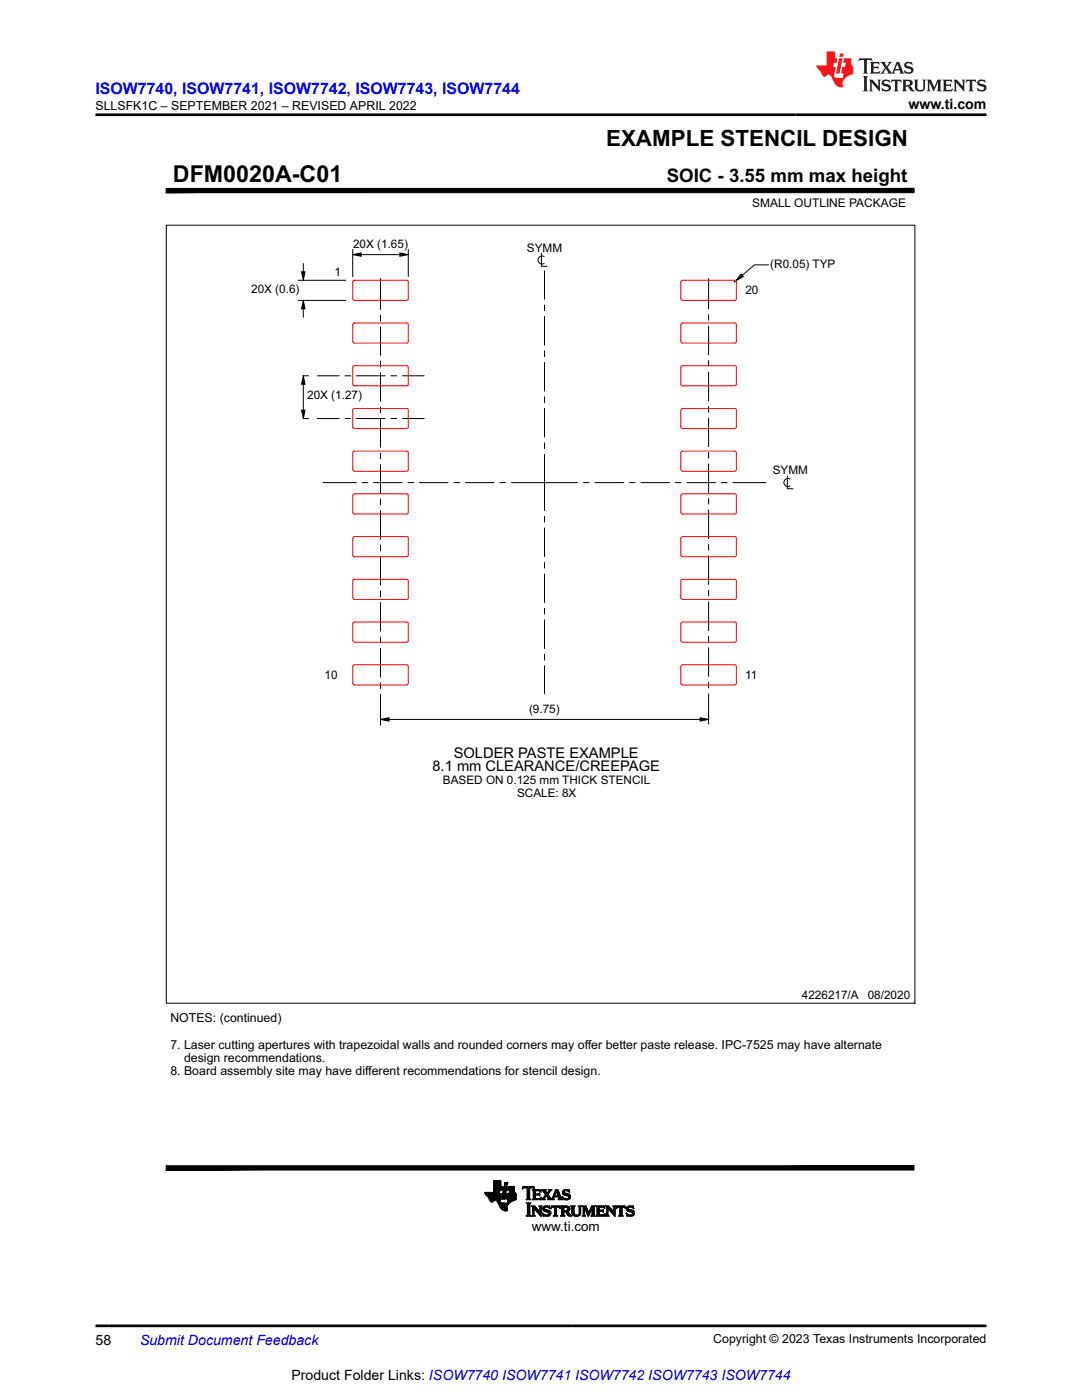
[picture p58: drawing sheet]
<svg xmlns="http://www.w3.org/2000/svg" width="216mm" height="279mm" viewBox="0 0 216 279" stroke-linecap="round" stroke-linejoin="round" font-family="sans-serif">
<defs><g id="words">
<text font-size="4.6" x="34.5" y="36.4">DFM0020A-C01</text>
<text font-size="4.5" x="120.9" y="29.2">EXAMPLE STENCIL DESIGN</text>
<text font-size="3.7" x="133.1" y="36.4">SOIC - 3.55 mm max height</text>
<text font-size="3.2" fill="#00f" x="19" y="18.7">ISOW7740, ISOW7741, ISOW7742, ISOW7743, ISOW7744</text>
<g font-size="2.9">
<text x="86.3" y="153.9">8.1 mm CLEARANCE/CREEPAGE</text>
<text x="90.5" y="151.3">SOLDER PASTE EXAMPLE</text>
</g>
<g font-size="2.8">
<text x="181.3" y="21.8">www.ti.com</text>
<text x="19" y="268.4">58</text>
<text x="58.1" y="275.3">Product Folder Links: ISOW7740 ISOW7741 ISOW7742 ISOW7743 ISOW7744</text>
</g>
<text font-size="2.8" fill="#00f" x="27.9" y="268.4">Submit Document Feedback</text>
<text font-size="2.7" x="106.1" y="245.7">www.ti.com</text>
<g font-size="2.5">
<text x="19.1" y="21.9">SLLSFK1C – SEPTEMBER 2021 – REVISED APRIL 2022</text>
<text x="34" y="204.1">NOTES: (continued)</text>
<text x="34" y="209.3">7. Laser cutting apertures with trapezoidal walls and rounded corners may of</text>
<text x="116.7" y="209.3">fer better paste release. IPC-7525 may have alternate</text>
<text x="34" y="214.6">8. Board assembly site may have dif</text>
<text x="36.7" y="212">design recommendations.</text>
<text x="72.9" y="214.6">ferent recommendations for stencil design.</text>
<text x="142.3" y="268.1">Copyright © 2023 Texas Instruments Incorporated</text>
</g>
<text font-size="2.4" x="150.1" y="41.4">SMALL OUTLINE PACKAGE</text>
<g font-size="2.3">
<text x="70.5" y="49.5">20X (1.65)</text>
<text x="105.1" y="50.2">SYMM</text>
<text x="153.7" y="53.5">(R0.05) TYP</text>
<text x="50.1" y="58.5">20X (0.6)</text>
<text x="66.7" y="55.2">1</text>
<text x="148.7" y="58.7">20</text>
<text x="61.3" y="79.7">20X (1.27)</text>
<text x="154.2" y="94.6">SYMM</text>
<text x="64.7" y="135.5">10</text>
<text x="148.7" y="135.6">11</text>
<text x="105.6" y="142.2">(9.75)</text>
<text x="88.4" y="156.5">BASED ON 0.125 mm THICK STENCIL</text>
<text x="103.2" y="159">SCALE: 8X</text>
<text x="160" y="199.4">4226217/A</text>
<text x="173.2" y="199.4">08/2020</text>
</g>
</g></defs>
<g fill="none" stroke="#000" stroke-width=".2">
<path d="M33.2 37.6h149.2l-149.2 .9zM33.2 38.5l149.2-.9v.9zM142.4 38h40v.2M182.4 37.8v.2h-149.2M33.2 44.9h149.4v155.3h-149.4zM59.5 55.9h9.5M59.5 60h9.5M60.2 54.2h.7l-.4 1.7zM60.5 60l.4 1.6h-.7zM60.5 52.6v1.6M70.4 50.8l1.7-.3v.6zM70.4 49.8v5.4"/>
<path d="M72.1 50.8h7.7M75.9 55.6v6.2M79.8 50.5l1.7 .3-1.7 .3zM81.5 49.8v5.4M108 50.6v2.5h1.1M108.6 51.2a.82 .82 0 0 0-1.3 .7 .82 .82 0 0 0 1.3 .7M108.6 54.1v5.6M141.4 55.6v6M146.5 56.2h.2M146.6 56.2v.1M147.9 54.7l.4 .5-1.5 .8zM153.3 52.9h-2.7l-2.5 2"/>
<path d="M60.5 75l.4 1.7h-.7zM60.5 61.6v1.7M60.5 76.7v5.2M60.5 75h1.1M63.3 75h4.4M68.8 75h1.2M71.1 75h5.7M75.9 62.9v1.2M75.9 65.2v5.7M75.9 72.1v1.1M75.9 74.4v5.7M78 75h1.2"/>
<path d="M80.3 75h4.3M108.6 60.9v1.1M108.6 63.2v5.7M108.6 70v1.2M108.6 72.3v5.8M108.6 79.2v1.1M141.4 62.8v1.1M141.4 65.1v5.7M141.4 72v1.1M141.4 74.3v5.7M60.2 81.9h.7l-.4 1.6zM60.5 83.5h1.1"/>
<path d="M63.3 83.5h4.4M64.5 96.3h6.6M68.8 83.5h1.2M71.1 83.5h5.7M72.2 96.3h1.2M74.5 96.3h5.8M75.9 81.3v1.1M75.9 83.5v5.8M75.9 90.4v1.2M75.9 92.7v5.8M75.9 99.6v1.1M78 83.5h1.2"/>
<path d="M80.3 83.5h4.3M81.4 96.3h1.2M83.7 96.3h5.7M90.6 96.3h1.1M92.9 96.3h5.7M99.7 96.3h1.2M102 96.3h13.3M108.6 81.5v5.7M108.6 88.4v1.1M108.6 90.7v11.2M116.4 96.3h1.2M118.7 96.3h5.7"/>
<path d="M125.6 96.3h1.1M127.9 96.3h5.7M134.8 96.3h1.1M137.1 96.3h5.7M141.4 81.1v1.2M141.4 83.4v5.8M141.4 90.3v1.2M141.4 92.6v5.7M141.4 99.5v1.1M143.9 96.3h1.2M146.2 96.3h6.7M157.1 95v2.5h1.1"/>
<path d="M157.6 95.6a.83 .83 0 0 0-1.2 .7 .83 .83 0 0 0 1.2 .7M75.9 101.9v5.7M75.9 108.8v1.1M75.9 111v5.8M75.9 117.9v1.2M108.6 103.1v1.1M108.6 105.4v5.7M108.6 112.2v1.2M108.6 114.5v5.7M141.4 101.8v5.7M141.4 108.6v1.2M141.4 110.9v5.8"/>
<path d="M141.4 117.8v1.2M75.9 120.2v5.8M75.9 127.1v1.1M75.9 129.4v5.7M75.9 136.3v1.1M75.9 138.6v6.1M108.6 121.4v1.2M108.6 123.7v5.7M108.6 130.6v1.1M108.6 132.9v5.6M141.4 120.1v5.7M141.4 127v1.1"/>
<path d="M141.4 129.3v5.7M141.4 136.2v1.1M141.4 138.5v6M75.9 143.6l1.7-.4v.7zM77.6 143.6h62.1M139.7 143.2l1.7 .4-1.7 .3zM33.2 232.7h149.2l-149.2 .8zM33.2 233.5l149.2-.8v.8zM96.8 238.1h2.8M96.8 238h2.9M96.8 238.2h2.8M96.8 238.3h3.2"/>
<path d="M96.9 238.3h3.1M96.9 238.4h3.1M97 238.5h3M97 238.6h3M97.1 238.6h2.9M97.2 238.7h2.7M97.3 238.7h2.6M97.3 238.8h2.6M97.4 238.9h2.5M97.5 239h2.4M97.5 239.1h2.4M97.6 239.2h2.2"/>
<path d="M97.6 239.3h2.2M97.6 239.4h2.2M97.7 239.4h2.1M97.7 239.5h2.1M97.7 239.5h1M97.8 239.6h.8M97.8 239.7h.7M97.9 239.8h.5M98 239.9h.3M98.5 237.9h1.2M98.5 237.8h1.2M98.5 237.7h1.2"/>
<path d="M98.5 237.6h1.2M98.5 236.7l1.8 .1-.1 .7h-1.7M98.5 237.5h1.7M98.5 237.4h1.7M98.5 237.3h1.7M98.5 237.2h1.7M98.5 237.1h1.7M98.5 237.1h1.8M98.5 237h1.8M98.5 236.9h1.8M98.5 236.8h1.8M98.5 236.7h1.4"/>
<path d="M98.5 236.6h1.4M98.5 236.5h1.4M98.5 236.4h1.4M98.5 236.3h1.4M98.5 236.2h1.4M98.5 236.1h1.4M98.5 236h1.4M98.5 235.9h1.4M98.5 235.8h1.4M98.5 235.7h1.4M99 239.5h.8M99.1 239.6h.7"/>
<path d="M99.1 239.7h.6M99.2 239.7h.6M99.3 239.8h.5M99.3 239.9h.5M99.3 239.9h.6M99.7 237.9l-2.9 .1 .1 .3 .5 .6 .4 .7a.46 .46 0 0 0 .4 .3 .46 .46 0 0 0 .4-.3l.3-.1a3.3 3.3 0 0 1 1.1 1.7 1.07 1.07 0 0 0 1.3 .4 1.21 1.21 0 0 1 .5-1.6M99.7 237.5l-.1 .7h.4l-.2 1.1M99.8 239.5v.3l.3 .3h1.6M99.8 239.3v.2M99.9 236.8v-1.2h-1.4v2.4M100.1 239.3h.6M100.1 239.2h.6"/>
<path d="M100.1 239.1h.6M100.1 239h.6M100.2 238.9h.5M100.2 238.9h.6M100.2 238.8h.6M100.2 238.7h.6M100.2 238.6h.6M100.2 238.5h.6M100.3 238.4h.5M100.3 238.3h.6M100.3 238.2h.6M100.3 238.1h.6"/>
<path d="M100.3 238h.6M100.4 237.9h.5M100.4 237.9h.6M100.4 237.8h.6M100.4 237.7h.6M100.4 237.6h.6M100.4 237.5h.6M100.5 237.4h.5M100.5 237.3h.6M100.5 237.2h.6M100.5 237.1h.6M100.5 237h.6"/>
<path d="M100.6 236.9h.6M100.6 236.8h.6l-.1 .2-.4 2.3h-.6zM100.6 236.8h.6M100.6 236.5h.6M100.7 236.4h.5M100.7 236.3h.6M100.7 236.2h.6M100.7 236.1h.6M100.7 236h.6l-.1 .5h-.6zM100.7 236h.6M101 239.1v.2h.3M101 239.2h2"/>
<path d="M101 239.1h2M101 239.3h2M101 239h2M101 238.9h2M101 238.8h2M101 238.7h2M101.1 238.6h1.9M101.1 238.5h1.9M101.1 238.4h1.9M101.1 238.3h1.9M101.2 239.9h.6M101.2 239.9h.7"/>
<path d="M101.3 239.8h.7M101.3 239.7h.8M101.3 239.7h1M101.3 239.6h1.1M101.3 237.5h1.3M101.3 237.4h1.3M101.3 239.5h1.3M101.3 237.3h1.3M101.3 239.5h1.5M101.3 239.4h1.7M101.3 237.2h1.3M101.3 237.1h1.3"/>
<path d="M101.3 239.3l-.1 .8M101.4 237.1h1.2M101.4 237h1.2M101.4 236.9h1.2M101.4 236.8h1.2M101.6 238.2h1.4M101.6 238.1h1.3M101.6 238.1h1.2M101.6 238h1.2M101.6 237.9h1.1M101.6 237.8h1.1M101.7 237.8h1"/>
<path d="M101.7 237.7h.9M101.7 237.5l-.1 .7h-.5l-.1 .9M101.7 237.6h.9M102.6 237.5h-1.3l.1-.7h1.2l.1 1 .3 .4v1.2l-1.2 .6M104.2 237.2h.1M104.3 237.1h.2M104.3 237h2.3M104.3 236.9h2.3M104.3 236.8h2.2M105 239.4h.9M105.2 239.3h.5M105.2 237.2l-.1-.1h-.4l-.5 .2 .2-.5h2.1l.2 .5-.1-.1a.59 .59 0 0 0-.9 0"/>
<path d="M105.2 239.1l-.2 .3M105.2 239.2h.5M105.2 239.1h.5M105.2 239h.5M105.2 238.9h.5M105.2 238.8h.5M105.2 238.7h.5M105.2 238.6h.5M105.2 238.5h.5M105.2 238.4h.5M105.2 238.3h.5M105.2 238.2h.5"/>
<path d="M105.2 238.1h.5M105.2 238h.5M105.2 237.9h.5M105.2 237.8h.5M105.2 237.7h.5M105.2 237.6h.5M105.2 237.5h.5M105.2 237.4h.5M105.2 237.3h.5M105.2 237.2h.5M105.2 237.1h.5M105.2 237.2v1.9"/>
<path d="M105.7 239.1l.2 .3M105.7 237.2v1.9M106.2 239.4h1.7M106.3 237.5h1.5M106.4 239.3h1.5M106.4 237.6h1.5M106.4 239.1l-.2 .3M106.4 238.2l1 .1 .3-.2-.1 .5M106.4 239.2h.5M106.4 239.1h.5M106.4 239h.5M106.4 238.9h.5"/>
<path d="M106.4 238.8h.5M106.4 238.7h.5M106.4 238.6h.5M106.4 238.5h.5M106.4 238.4h1.3M106.4 238.3h1.3M106.4 238.2h.5M106.4 238.1h.5M106.4 238h.5M106.4 237.9h.5M106.4 237.8h.5M106.4 237.7h.5"/>
<path d="M106.4 237.1h.2M106.6 237.2h.1M106.9 237.8v-.1l.5-.1 .5 .3M106.9 237.8v.5M107.5 238.2h.2M107.6 238.5h.1M107.6 239.2h.4M107.6 238.2h.1M107.6 237.7h.3M107.6 238.7l-.1-.2h-.6v.6l.7 .1 .4-.3-.1 .5h-1.7M107.8 237.8h.1M107.8 239.1h.2"/>
<path d="M107.9 237.9h.1M107.9 237.9l-.1-.5h-1.6l.2 .3v1.4M108 239h.1M108 239.4h.8M108.1 237.5h.8M108.2 239.3h.4M108.3 237.6h.5M108.3 239.2h.3M108.3 237.7h.6M108.3 237.7l.6 .7M108.4 239.1l-.4 .3M108.4 239.1h.3"/>
<path d="M108.4 237.8h.5M108.5 239h.3M108.5 237.9h.5M108.5 238.9h.3M108.5 238h.6M108.6 238.8h.3M108.6 238.1h.5M108.6 238.7h.3M108.7 238.2h.8M108.7 238.6h.8M108.7 238.2h.7M108.8 238.5h.6"/>
<path d="M108.8 238.3h.5M108.8 238.4h.6M108.9 238.4l-.5 .7M109.1 238.7h.5M109.1 238.8h.6M109.2 238.9h.5M109.2 239.4h1.4M109.3 238.1h.2M109.3 239h.5M109.3 238.4l.8 .9 .8-1.9h.4l.7 1.8 .2 .2M109.3 238h.3M109.3 239.1h.6"/>
<path d="M109.4 239.1l-.4-.5-.4 .6 .2 .2M109.4 239.1v.2l-.2 .1M109.4 237.9h.3M109.4 239.2h.5M109.4 239.3h.6M109.4 237.8h.3M109.5 237.5h.6M109.5 237.7l-.3 .5-.4-.6 .2-.2h-1l.3 .3M109.5 237.7l-.1-.3h.7l-.3 .3M109.5 237.7h.3M109.5 237.6h.4M109.8 237.7l-.5 .7"/>
<path d="M110.1 239.3h.4M110.2 239.2h.3M110.2 239.1h.3M110.3 239h.2M110.3 238.9h.3M110.3 238.8h1.6M110.4 238.7h1.4M110.4 238.6h.3M110.4 238.5h.3M110.5 238.4h.2M110.5 239.1v.2l.1 .1M110.5 239.1l.1-.2h.8l.1 .2"/>
<path d="M110.5 238.3h.3M110.5 238.2h.3M110.6 238.2h.3M110.6 238.1h.3M110.7 238h.2M110.7 237.9h.3M110.7 237.8h.8M110.8 237.7h.6M110.8 237.6h.6M110.9 237.5h.5M111 237.8l.3 .9h-.6zM111 237.9h.5"/>
<path d="M111.1 238h.4M111.1 238.1h.5M111.2 238.2h.4M111.2 238.2h.5M111.2 238.3h.5M111.3 238.4h.4M111.3 238.5h.5M111.3 238.6h.5M111.4 239.4h.8M111.4 238.9h.5M111.5 239h.5M111.5 239.1h.5"/>
<path d="M111.5 239.1l-.1 .3M111.5 239.3h.6M111.5 239.2h.5M112.2 238.9h.1M112.2 238.8h.1M112.2 239h.2M112.2 238h.4M112.2 239.1h.3M112.2 238.1h.5M112.2 237.9h.4M112.2 238.2h.8M112.2 237.8h.4"/>
<path d="M112.3 239.2h.5M112.3 239.3h1.3M112.3 238.2h1.1M112.3 237.7h.4M112.3 239.4h.2M112.3 237.6a1.11 1.11 0 0 1 1.1-.1l.2-.1 .1 .5a.75 .75 0 0 0-1.1 0l.1 .2 .5 .1a.67 .67 0 0 1 .6 .9 .67 .67 0 0 1-1 .4l-.5-.1-.1-.6a.64 .64 0 0 0 .6 .5 .64 .64 0 0 0 .6-.5l-.6-.2a.59 .59 0 0 1-.5-1zM112.3 238.3h1.3M112.4 237.6h1.2M112.5 238.4h1.2M112.5 237.5h1.1M112.6 239.4h.9M112.7 238.5h1.1"/>
<path d="M112.7 237.4h.5M112.9 239.5h.3M113.1 238.6h.7M113.2 239.2h.5M113.3 237.7h.3M113.4 238.7h.4M113.4 239.1h.4M113.4 239h.4M113.4 238.8h.4M113.4 237.8h.3M113.4 238.9h.4M113.6 237.9h.1"/>
<path d="M99.4 240h.6M99.4 240.1h.9M99.4 240.2h2.2M99.4 240.2h2.1M99.5 240.3h2M99.5 240.3h1.9M99.5 240.4h1.9M99.6 240.5h1.7M99.6 240.6h1.7M99.7 240.7h1.5M99.7 240.8h1.5M99.8 240.9h1.4"/>
<path d="M99.8 241h1.4M99.9 241h1.3M99.9 241.1h1.3M100 241.1h1.2M100 241.2h1.2M100.1 241.3h1.1M100.2 241.4h1M100.3 241.5h1M100.4 241.5h.9M100.6 241.6h.7M100.9 241.7h.1M101.2 240h.5"/>
<path d="M105.1 240.1h.8M105.2 242.6h.6M105.2 240.2h.5M105.2 242.5h.5M105.2 240.4l-.2-.4h.9l-.2 .4M105.2 242.4l-.2 .3h.9l-.2-.3M105.2 242.4h.5M105.2 242.3h.5M105.2 242.2h.5M105.2 242.1h.5M105.2 242h.5M105.2 241.9h.5"/>
<path d="M105.2 241.8h.5M105.2 241.7h.5M105.2 241.6h.5M105.2 241.5h.5M105.2 241.4h.5M105.2 241.3h.5M105.2 241.2h.5M105.2 241.1h.5M105.2 241h.5M105.2 240.9h.5M105.2 240.8h.5M105.2 240.7h.5"/>
<path d="M105.2 240.6h.5M105.2 240.5h.5M105.2 240.4h.5M105.2 240.3h.5M105.2 240.4v2M105.7 240.4v2M106.1 240.7h.6M106.2 240.8h.6M106.2 242.6h.4M106.3 240.9h.6M106.3 241l-.2-.3h.6l1 1.1v-.8M106.3 242.4l-.2 .3h.7l-.2-.3"/>
<path d="M106.3 242.5h.3M106.3 242.4h.3M106.3 242.3h.3M106.3 242.2h.3M106.3 242.1h.3M106.3 242h.3M106.3 241.9h.3M106.3 241.8h.3M106.3 241.7h.3M106.3 241.6h.3M106.3 241.5h.3M106.3 241.4h.3"/>
<path d="M106.3 241.3h.3M106.3 241.2h.8M106.3 241.1h.7M106.3 241h.7M106.3 241v1.4M106.6 241.2h.1M106.6 241.2v1.2M106.6 241.3h.6M106.7 241.4h.6M106.8 241.4h.6M106.9 241.5h.5M107 241.6h.5"/>
<path d="M107 241.7h.6M107.1 241.8h.9M107.2 241.9h.8M107.3 242h.7M107.4 242.1h.6M107.4 242.2h.6M107.5 242.3h.5M107.5 240.7h.7M107.6 242.4h.4M107.7 240.8h.4M107.7 242.5h.3M107.7 240.9h.3"/>
<path d="M107.7 241l-.2-.3h.7l-.2 .3M107.7 241.7h.3M107.7 241.6h.3M107.7 241.5h.3M107.7 241.4h.3M107.7 241.3h.3M107.7 241.2h.3M107.7 241.1h.3M107.7 241h.3M107.8 242.6h.2M107.9 242.7h.1M108 241v1.7l-1.4-1.5"/>
<path d="M108.2 242.1a.94 .94 0 0 0 1.3 .2l-.1-.3-.5-.2a.63 .63 0 0 1-.6-.8 .63 .63 0 0 1 1-.3h.3l.2 .5a.77 .77 0 0 0-1.1-.1l.1 .3 .5 .1a.61 .61 0 0 1 .6 .6M108.2 242.1l.2 .6 .2-.1a.85 .85 0 0 0 1.3-.5M108.2 242.1h.1M108.3 242.2h.1M108.3 242.3h.2M108.3 241.3h.4M108.3 241.2h.4M108.3 242.4h.4M108.3 241.4h.5M108.3 241.1h.4M108.3 241.4h.9M108.3 242.5h.7"/>
<path d="M108.4 242.6h1.3M108.4 241h.4M108.4 241.5h1.1M108.4 240.9h1.3M108.5 241.6h1.2M108.5 240.8h1.2M108.6 241.7h1.2M108.7 242.7h.8M108.7 240.7h.6M108.9 241.8h1M109.2 242.5h.6M109.3 241.9h.6"/>
<path d="M109.4 241h.3M109.4 242.4h.5M109.5 242h.4M109.5 242.3h.4M109.5 242.2h.4M109.5 242.1h.4M109.5 240.7h.1M109.6 241.1h.2M109.7 241.2h.1M109.9 241.2h.1M109.9 241.1h.2M109.9 241h.3"/>
<path d="M110 240.9h1.7M110 240.8h1.7M110 240.7h1.7M110.6 242.6h.5M110.6 242.5h.5M110.6 241h.5M110.6 242.4v-1.4a.42 .42 0 0 0-.7 .2l.2-.5h1.1a.43 .43 0 0 1 .5 .1 .43 .43 0 0 1 .1 .4 .44 .44 0 0 0-.7-.2v1.4M110.6 242.4l-.2 .3h.9l-.2-.3M110.6 242.4h.5M110.6 242.3h.5M110.6 242.2h.5M110.6 242.1h.5"/>
<path d="M110.6 242h.5M110.6 241.9h.5M110.6 241.8h.5M110.6 241.7h.5M110.6 241.6h.5M110.6 241.5h.5M110.6 241.4h.5M110.6 241.3h.5M110.6 241.2h.5M110.6 241.1h.5M111.5 241h.3M111.6 241.1h.2"/>
<path d="M111.7 241.2h.1M111.9 240.7h1.3M112 240.8h1.5M112 242.6h.6M112 242.5h.5M112 240.9h1.6M112.1 241l-.2-.3h1a.58 .58 0 0 1 .8 .3 .58 .58 0 0 1-.5 .8M112.1 242.4l-.2 .3h.8l-.2-.3M112.1 241.9l.9 .1a.83 .83 0 0 0 1.1 .7M112.1 242.4h.4M112.1 242.3h.4M112.1 242.2h.4"/>
<path d="M112.1 242.1h.4M112.1 242h.4M112.1 241.8h1.2M112.1 241.7h1.3M112.1 241.6h1.4M112.1 241.5h.4M112.1 241.4h.4M112.1 241.3h.4M112.1 241.2h.4M112.1 241.1h.4M112.1 241h.4M112.1 241v1.4"/>
<path d="M112.5 241.1v-.1a.43 .43 0 0 1 .5-.1 .43 .43 0 0 1 .2 .5l-.3 .2M112.5 241.1v.5M112.5 241.9v.5M112.9 241.9h.5M113 242h.5M113.1 242.1h.5M113.1 242.2h.5M113.1 241h.6M113.1 241.5h.5M113.1 242.3h.6M113.2 241.8l.9 .9M113.2 241.8h.1"/>
<path d="M113.2 242.4h.5M113.2 241.1h.5M113.2 241.4h.5M113.2 241.2h.5M113.3 242.5h.5M113.3 241.3h.4M113.3 242.6h.6M113.5 242.7h.6M113.9 240.7h.8M114 240.8h.6M114.1 240.9h.4M114.1 241l-.2-.3h.8l-.2 .3"/>
<path d="M114.1 242.1h.4M114.1 242h.4M114.1 241.9h.4M114.1 241.8h.4M114.1 241.7h.4M114.1 241.6h.4M114.1 241.5h.4M114.1 241.4h.4M114.1 241.3h.4M114.1 241.2h.4M114.1 241.1h.4M114.1 241h.4"/>
<path d="M114.1 241v1M114.1 242.2h.5M114.1 242.3h.5M114.2 242.4h.5M114.3 242.5h.6M114.4 242.6h1.2M114.5 242a.53 .53 0 0 0 .6 .5 .53 .53 0 0 0 .5-.5M114.5 241v1M114.5 242.7h1M115.2 242.5h.5M115.4 240.7h.7M115.5 242.4h.3"/>
<path d="M115.5 240.8h.4M115.5 242.3h.3M115.6 242.2h.3M115.6 240.9h.3M115.6 241l-.2-.3h.7l-.2 .3M115.6 242.1h.3M115.6 242h.3M115.6 241.9h.3M115.6 241.8h.3M115.6 241.7h.3M115.6 241.6h.3M115.6 241.5h.3"/>
<path d="M115.6 241.4h.3M115.6 241.3h.3M115.6 241.2h.3M115.6 241.1h.3M115.6 241h.3M115.6 241v1M115.9 242a.9 .9 0 0 1-.9 .7 .9 .9 0 0 1-.9-.7M115.9 241v1M116.2 240.7h.7M116.3 240.8h.7M116.3 242.6h.4M116.4 242.5h.2"/>
<path d="M116.4 240.9h.6M116.4 241l-.2-.3h.7l.6 1.3 .6-1.3h.7l-.2 .3M116.4 242.4l-.2 .3h.6l-.2-.3M116.4 242.4h.2M116.4 242.3h.2M116.4 242.2h.2M116.4 242.1h.2M116.4 242h.2M116.4 241.9h.2M116.4 241.8h.2M116.4 241.7h.2M116.4 241.6h.2"/>
<path d="M116.4 241.5h.2M116.4 241.4h.2M116.4 241.3h.2M116.4 241.2h.7M116.4 241.1h.7M116.4 241h.6M116.4 241v1.4M116.7 241.3h.5M116.7 241.4h.5M116.8 241.4h.4M116.8 241.5h.5M116.9 241.6h.4"/>
<path d="M116.9 241.7h.5M116.9 241.8h.5M117 241.9h.5M117 242h.7M117.1 242.1h.6M117.1 242.2h.6M117.2 242.3h.4M117.2 242.4h.4M117.2 242.5h.3M117.3 242.6h.2M117.3 242.7h.1M117.5 241.9h.3"/>
<path d="M117.6 241.8h.2M117.6 241.7h.3M117.6 241.6h.3M117.7 241.5h.2M117.7 241.4h.3M117.8 241.4h.2M117.8 241.3h.3M117.9 241.2h.7M117.9 241.1h.7M117.9 241h.7M118 240.9h.6M118 240.8h.7"/>
<path d="M118 240.7h.8M118.1 242.6h.5M118.1 242.5h.5M118.1 242.4l-.2 .3h.9l-.2-.3M118.1 242.4v-1.3l-.7 1.6-.8-1.6v1.3M118.1 242.4h.5M118.1 242.3h.5M118.1 242.2h.5M118.1 242.1h.5M118.1 242h.5M118.1 241.9h.5M118.1 241.8h.5"/>
<path d="M118.1 241.7h.5M118.1 241.6h.5M118.1 241.5h.5M118.1 241.4h.5M118.1 241.3h.5M118.6 241v1.4M118.9 240.7h1.6M119.1 240.8h1.5M119.1 242.6h1.6M119.1 240.9h1.5M119.1 242.5h1.6M119.1 242.4h.5"/>
<path d="M119.1 242.3h.5M119.1 242.2h.5M119.1 242.1h.5M119.1 242h.5M119.1 241.9h.5M119.1 241.8h.5M119.1 241.7h1.3M119.1 241.6h1.3M119.1 241.5h1.3M119.1 241.4h.5M119.1 241.3h.5M119.1 241.2h.5"/>
<path d="M119.1 241.1h.5M119.1 241h.5M119.1 241v1.4M119.7 240.9l-.1 .1v.5M120.1 241.5l.3-.1v.5l-.2-.1h-.6v.6l.7 .1 .4-.3-.1 .5h-1.7l.2-.3M120.1 240.9l.6 .2-.2-.4h-1.6l.2 .3M120.3 241.8h.1M120.3 241.4h.1M120.4 241.9h.1M120.4 241h.2M120.5 242.4h.2M120.5 241.1h.2"/>
<path d="M120.7 242.3h.1M120.8 240.7h.7M120.9 240.8h.6M121 242.6h.4M121 240.9h.6M121 241l-.2-.3h.6l1.1 1.1v-.8M121 242.4l-.2 .3h.7l-.2-.3M121 242.5h.3M121 242.4h.3M121 242.3h.3M121 242.2h.3M121 242.1h.3"/>
<path d="M121 242h.3M121 241.9h.3M121 241.8h.3M121 241.7h.3M121 241.6h.3M121 241.5h.3M121 241.4h.3M121 241.3h.3M121 241.2h.9M121 241.1h.8M121 241h.7M121 241v1.4"/>
<path d="M121.3 241.2h.1M121.3 241.2v1.2M121.4 241.3h.5M121.5 241.4h.5M121.5 241.4h.6M121.6 241.5h.6M121.7 241.6h.6M121.8 241.7h.6M121.9 241.8h.8M122 241.9h.7M122 242h.7M122.1 242.1h.6"/>
<path d="M122.2 242.2h.5M122.3 242.3h.4M122.3 240.7h.6M122.4 242.4h.3M122.4 240.8h.4M122.4 242.5h.3M122.5 240.9h.3M122.5 241l-.2-.3h.6l-.2 .3M122.5 241.7h.2M122.5 241.6h.2M122.5 241.5h.2M122.5 241.4h.2"/>
<path d="M122.5 241.3h.2M122.5 241.2h.2M122.5 241.1h.2M122.5 241h.2M122.5 242.6h.2M122.6 242.7h.1M122.7 241v1.7l-1.4-1.5M123 241.2h.1M123 241.1h.1M123 241h.2M123 240.9h1.8M123.1 240.8h1.7"/>
<path d="M123.1 240.7h1.6M123.6 242.6h.6M123.7 242.5h.4M123.7 241h.4M123.7 242.4v-1.4a.42 .42 0 0 0-.7 .2l.1-.5h1.2a.43 .43 0 0 1 .4 .1 .43 .43 0 0 1 .1 .4 .44 .44 0 0 0-.7-.2v1.4M123.7 242.4l-.2 .3h.8l-.2-.3M123.7 242.4h.4M123.7 242.3h.4M123.7 242.2h.4M123.7 242.1h.4M123.7 242h.4M123.7 241.9h.4"/>
<path d="M123.7 241.8h.4M123.7 241.7h.4M123.7 241.6h.4M123.7 241.5h.4M123.7 241.4h.4M123.7 241.3h.4M123.7 241.2h.4M123.7 241.1h.4M124.6 241h.2M124.7 241.1h.2M124.8 241.2h.1M125 242.2h.1"/>
<path d="M125 242.3h.2M125 241.4h.5M125 241.3h.4M125 241.2h.4M125 242.4h.4M125 241.1h.4M125 241.4h.9M125 242.5h.7M125 241h.5M125.1 242.6h1.3M125.1 241.5h1.1M125.1 240.9h1.3"/>
<path d="M125.2 241.6h1.2M125.2 240.8h1.2M125.3 241.7h1.2M125.4 242.7h.8M125.4 240.7h.6M125.6 241.8a.63 .63 0 0 1-.6-.8 .63 .63 0 0 1 1-.3h.3l.2 .5a.77 .77 0 0 0-1.1-.1l.1 .3 .5 .1a.61 .61 0 0 1 .6 .6M125.6 241.8l.5 .2a.39 .39 0 0 1-.1 .5 .39 .39 0 0 1-.5 0l-.5-.4 .1 .6 .2-.1a.85 .85 0 0 0 1.3-.5M125.6 241.8h1M125.9 242.5h.6M126 241.9h.6M126.1 241h.3M126.1 242.4h.5"/>
<path d="M126.2 242h.4M126.2 242.3h.4M126.2 242.2h.4M126.2 242.1h.4M126.2 240.7h.1M126.3 241.1h.2M126.4 241.2h.1"/>
</g>
<g fill="#000">
<path d="M33.2 37.6v.9l149.2-.9v.9h-149.2l149.2-.9zM60.2 54.2h.7l-.4 1.7zM60.5 60l.4 1.6h-.7zM70.4 50.8l1.7-.3v.6zM79.8 50.5l1.7 .3-1.7 .3zM147.9 54.7l.4 .5-1.5 .8zM60.5 75l.4 1.7h-.7zM60.2 81.9h.7l-.4 1.6zM75.9 143.6l1.7-.4v.7zM139.7 143.2l1.7 .4-1.7 .3zM33.2 232.7v.8l149.2-.8v.8h-149.2l149.2-.8zM113.6 237.9l.1 .1z"/>
<path d="M120.6 241.1l.1 .1zM120.7 242.2h.1z"/>
</g>
<g fill="none" stroke="#f00" stroke-width=".2">
<path d="M70.7 60h10.4M81.1 55.9l-10.5 .1-.2 .3v3.3l.3 .3M81.1 55.9l.4 .3v3.4l-.4 .3M135.8 56.3v3.3M135.9 56.2l.3-.3 10.6 .1 .1 .2v3.4l-.3 .3M135.9 59.6l.3 .3M136.2 60h10.4M70.4 73.3v3.4l.3 .3M70.7 68.5h10.4M70.7 77h10.4M81.1 64.5h-10.5l-.2 .3v3.3l.3 .4M81.1 73h-10.4l-.3 .3"/>
<path d="M81.1 64.4l.4 .4v3.3l-.4 .4M81.1 73l.4 .3M81.5 73.3v3.4l-.4 .3M135.8 64.8v3.3M135.8 73.3v3.4M135.9 64.8l.3-.3h10.6l.1 .3v3.3l-.3 .4M135.9 68.1l.3 .4M135.9 73.3l.3-.3h10.4l.3 .3M135.9 76.7l.3 .3M136.2 68.5h10.4M136.2 77h10.4M146.9 73.3v3.4l-.3 .3"/>
<path d="M70.4 81.8v3.4l.3 .3M70.4 90.4v3.3l.3 .3M70.7 85.5h10.4M70.7 94.1h10.4M81.1 81.5h-10.4l-.3 .3M81.1 90h-10.4l-.3 .4M81.1 98.6h-10.5l-.2 .3v3.3l.3 .4M81.1 81.5l.4 .3M81.1 90l.4 .4M81.1 98.6l.4 .3v3.4l-.4 .3M81.5 81.8v3.4l-.4 .3M81.5 90.4v3.3l-.4 .3"/>
<path d="M135.8 81.8v3.4M135.8 90.4v3.3M135.8 98.9v3.4M135.9 81.8l.3-.3h10.4l.3 .3M135.9 85.2l.3 .3M135.9 90.4l.3-.4h10.4l.3 .4M135.9 93.7l.3 .3M135.9 98.9l.3-.3h10.6l.1 .3v3.4l-.3 .3M136.2 85.5h10.4M136.2 94.1h10.4M146.9 81.8v3.4l-.3 .3M146.9 90.4v3.3l-.3 .3"/>
<path d="M70.4 119.3l.3 .3h10.4M70.7 102.6h10.4M81.1 107.1h-10.4l-.3 .3v3.4l.2 .3h10.5M81.1 115.6l-10.5 .1-.2 .2v3.4M81.1 107.1l.4 .3v3.4l-.4 .3M81.1 115.6l.4 .3v3.4M81.5 119.3l-.4 .3M135.8 107.4v3.4M135.8 116v3.3M135.9 102.2l.3 .4M135.9 107.4l.3-.3h10.6l.1 .3v3.4l-.3 .3h-10.4l-.3-.3M135.9 115.9l.3-.3 10.6 .1 .1 .2v3.4"/>
<path d="M135.9 119.3l.3 .3h10.4l.3-.3M136.2 102.6h10.4M70.4 127.8l.3 .4h10.4M70.4 136.4l.3 .3h10.4M81.1 124.1l-10.5 .1-.2 .3v3.3M81.1 132.7h-10.5l-.2 .3v3.4M81.1 124.1l.4 .4v3.3M81.1 132.7l.4 .3v3.4M81.5 127.8l-.4 .4M81.5 136.4l-.4 .3M135.8 124.5v3.3M135.8 133v3.4"/>
<path d="M135.9 124.5l.3-.4 10.6 .1 .1 .3v3.3M135.9 127.8l.3 .4h10.4l.3-.4M135.9 133l.3-.3h10.6l.1 .3v3.4M135.9 136.4l.3 .3h10.4l.3-.3"/>
</g>
<path d="M171.5 11.6l-.2 .6 .5-.2h.6v.1v2.2l-.2 .4h1l-.2-.4v-2.2v-.1h.5l.5 .2-.1-.6zM173.6 12.4l.2 .3v1.6l-.2 .4h1.9l.1-.6a1.08 1.08 0 0 1-1.3 .2v-.7h.6l.4 .2v-.7l-.4 .2h-.6v-.5l.2-.2a1 1 0 0 1 1 .3l-.1-.5zM175.7 12.4l.9 1.1-1 1.2h.9l-.2-.2 .5-.8 .4 .8-.2 .2h1.6l-.2-.2 .2-.5h.9l.1 .5-.1 .2h.9l-.2-.4-.8-1.9h-.5l-.9 2.1-.9-1.1 .9-1h-.8l.2 .2-.4 .6-.4-.6 .2-.2zM179 12.8l.4 1h-.7zM180.7 12.5a.65 .65 0 0 0-.2 .7 .65 .65 0 0 0 .6 .5l.6 .1 .1 .3a.79 .79 0 0 1-.7 .4 .79 .79 0 0 1-.7-.5l.1 .7 .2-.1a.93 .93 0 0 0 1.1 0 .93 .93 0 0 0 .4-.9 1.46 1.46 0 0 0-1.2-.6l-.1-.3a1.09 1.09 0 0 1 1.2 .2l-.2-.6-.1 .1-.5-.2zM172.2 15.2l.2 .4v2.2l-.2 .4h1l-.2-.4v-2.2l.2-.4zM173.4 15.9l.2 .4v1.5l-.2 .4h.8l-.3-.4 .1-1.3 1.6 1.8v-2l.2-.4h-.7l.1 .2 .1 1.1-1.2-1.3zM176.2 16a.65 .65 0 0 0-.2 .8 .65 .65 0 0 0 .6 .4l.6 .2 .1 .2a.79 .79 0 0 1-.7 .4 .79 .79 0 0 1-.7-.5l.1 .7 .2-.1a.93 .93 0 0 0 1.1 .1 .93 .93 0 0 0 .4-1 1.46 1.46 0 0 0-1.2-.5l-.1-.4a1.09 1.09 0 0 1 1.2 .2l-.1-.6-.2 .1-.5-.1zM177.9 15.9l-.1 .6a.63 .63 0 0 1 .8-.3v1.6l-.3 .4h1l-.2-.4v-1.6a.66 .66 0 0 1 .8 .3l-.1-.6zM180 15.9l.2 .4v1.5l-.2 .4h1l-.2-.2-.1-.7h.5l.1 .2a.79 .79 0 0 0 1.2 .6l-1-.9a.61 .61 0 0 0 .6-.6 .61 .61 0 0 0-.5-.7zM180.8 16.2h.1a.47 .47 0 0 1 .5 .1 .47 .47 0 0 1 .1 .5l-.1 .1-.7 .1zM182.3 15.9l.2 .2a2.27 2.27 0 0 0 .4 2 1.04 1.04 0 0 0 1.7-.7v-1.3l.2-.2h-.8l.2 .4v1.1a.6 .6 0 0 1-.6 .6 .6 .6 0 0 1-.6-.6v-1.1l.3-.4zM184.9 15.9l.2 .4v1.5l-.2 .4h.8l-.3-.4v-1.4l.9 1.9 .9-1.9v1.4l-.3 .4h1l-.2-.4v-1.5l.2-.4h-.8l-.7 1.5-.6-1.5zM188.1 15.9l.2 .4v1.5l-.2 .4h1.9l.1-.6a1.09 1.09 0 0 1-1.3 .2v-.7h.6l.4 .2v-.6l-.4 .2h-.6v-.6l.2-.1a1.01 1.01 0 0 1 1 .3l-.1-.6zM190.2 15.9l.3 .4v1.5l-.3 .4h.8l-.2-.4v-1.3l1.6 1.8v-2l.2-.4h-.7l.2 .2v1.1l-1.2-1.3zM192.8 15.9l-.1 .6a.63 .63 0 0 1 .8-.3v1.6l-.3 .4h1l-.2-.4v-1.6a.66 .66 0 0 1 .8 .3l-.1-.6zM195.2 16a.65 .65 0 0 0-.2 .8 .65 .65 0 0 0 .6 .4l.6 .2 .2 .2a.79 .79 0 0 1-.7 .4 .79 .79 0 0 1-.7-.5l.1 .7 .2-.1a.93 .93 0 0 0 1 .1 .93 .93 0 0 0 .5-1 1.46 1.46 0 0 0-1.3-.5v-.4a1.09 1.09 0 0 1 1.2 .2l-.2-.6-.2 .1-.5-.1z" fill="#231f20"/>
<path d="M164.9 10.3v2.7h-2l.1 .4 .8 1a.95 .95 0 0 0 1 .9 .59 .59 0 0 1 .5-.4 .59 .59 0 0 1 .5 .3l.4 .8a1.59 1.59 0 0 0 2.1 1.4 1.61 1.61 0 0 1 1-2.3l1-.3-.1-1.5a1.59 1.59 0 0 1-.3-1.7h-1.5l-.2 .9h.6l-.2 .9h-.5l-.2 .9v.3l.4 .1-.1 .9h-.7a.73 .73 0 0 1-1-.7l.3-1.5h-.5l.1-.9h.5l.2-.9h-.5v-1.3zM167.4 11.6l-.6 3.1h.7l.6-3.1zM167.6 10.7l-.1 .6h.7l.1-.6z" fill="#ed1c24"/>
<path d="M19 22.9h177.8M19 264.6h177.8" fill="none" stroke="#000" stroke-width=".53"/>
<use href="#words"/>
</svg>
